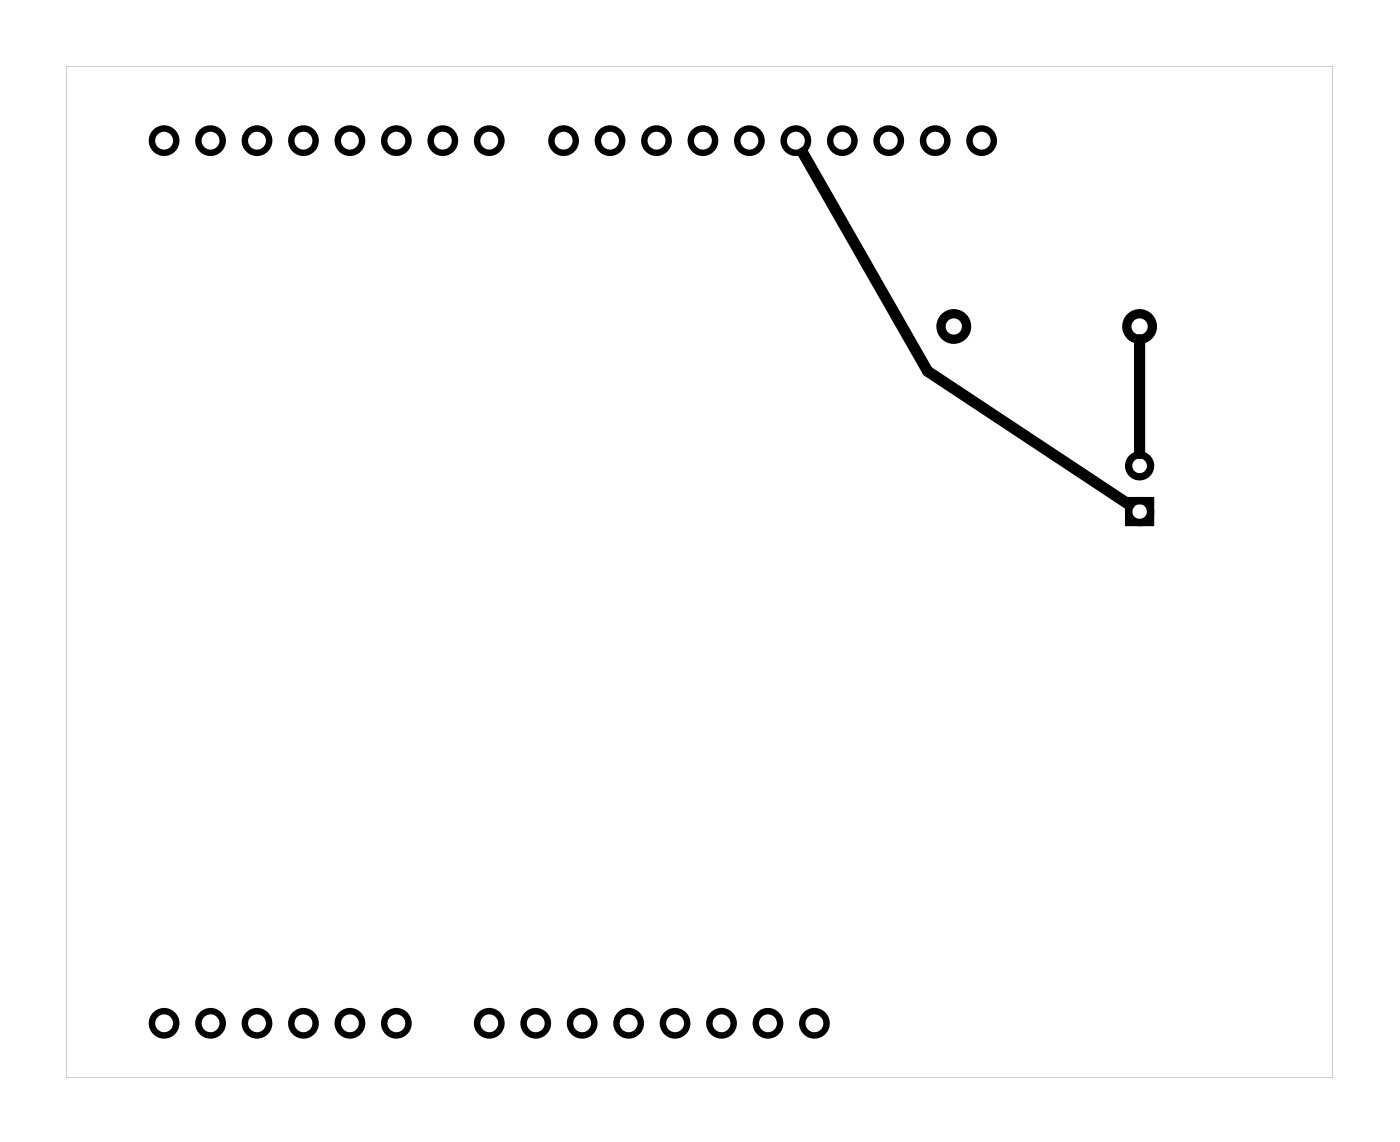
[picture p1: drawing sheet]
<svg xmlns="http://www.w3.org/2000/svg" width="77mm" height="62mm" viewBox="0 0 77 62" stroke-linecap="round" stroke-linejoin="round" font-family="sans-serif">
<path d="M3.6 3.6v55.3h69.3v-55.3zM3.6 3.6h69.3v55.3h-69.3z" fill="#000"/>
<g fill="none" stroke="#000" stroke-width=".4">
<path d="M61.7 27.4h1.2v1.2h-1.2z"/>
<circle cx="62.3" cy="25.5" r=".6"/>
<circle cx="62.3" cy="28" r=".6"/>
</g>
<g fill="none" stroke="#000" stroke-width=".51">
<circle cx="52.2" cy="17.9" r=".7"/>
<circle cx="62.3" cy="17.9" r=".7"/>
</g>
<g fill="none" stroke="#000" stroke-width=".35">
<circle cx="9" cy="7.7" r=".66"/>
<circle cx="11.5" cy="7.7" r=".66"/>
<circle cx="14.1" cy="7.7" r=".66"/>
<circle cx="16.6" cy="7.7" r=".66"/>
<circle cx="19.1" cy="7.7" r=".66"/>
<circle cx="21.7" cy="7.7" r=".66"/>
<circle cx="24.2" cy="7.7" r=".66"/>
<circle cx="26.8" cy="7.7" r=".66"/>
<circle cx="30.8" cy="7.7" r=".66"/>
<circle cx="33.4" cy="7.7" r=".66"/>
<circle cx="35.9" cy="7.7" r=".66"/>
<circle cx="38.4" cy="7.7" r=".66"/>
<circle cx="41" cy="7.7" r=".66"/>
<circle cx="43.5" cy="7.7" r=".66"/>
<circle cx="46.1" cy="7.7" r=".66"/>
<circle cx="48.6" cy="7.7" r=".66"/>
<circle cx="51.1" cy="7.7" r=".66"/>
<circle cx="53.7" cy="7.7" r=".66"/>
<circle cx="9" cy="56" r=".66"/>
<circle cx="11.5" cy="56" r=".66"/>
<circle cx="14.1" cy="56" r=".66"/>
<circle cx="16.6" cy="56" r=".66"/>
<circle cx="19.1" cy="56" r=".66"/>
<circle cx="21.7" cy="56" r=".66"/>
<circle cx="26.8" cy="56" r=".66"/>
<circle cx="29.3" cy="56" r=".66"/>
<circle cx="31.8" cy="56" r=".66"/>
<circle cx="34.4" cy="56" r=".66"/>
<circle cx="36.9" cy="56" r=".66"/>
<circle cx="39.5" cy="56" r=".66"/>
<circle cx="42" cy="56" r=".66"/>
<circle cx="44.5" cy="56" r=".66"/>
</g>
<path d="M43.9 8.4l6.8 11.9 11 7.3M62.3 18.6v6.2" fill="none" stroke="#000" stroke-width=".61"/>
</svg>
